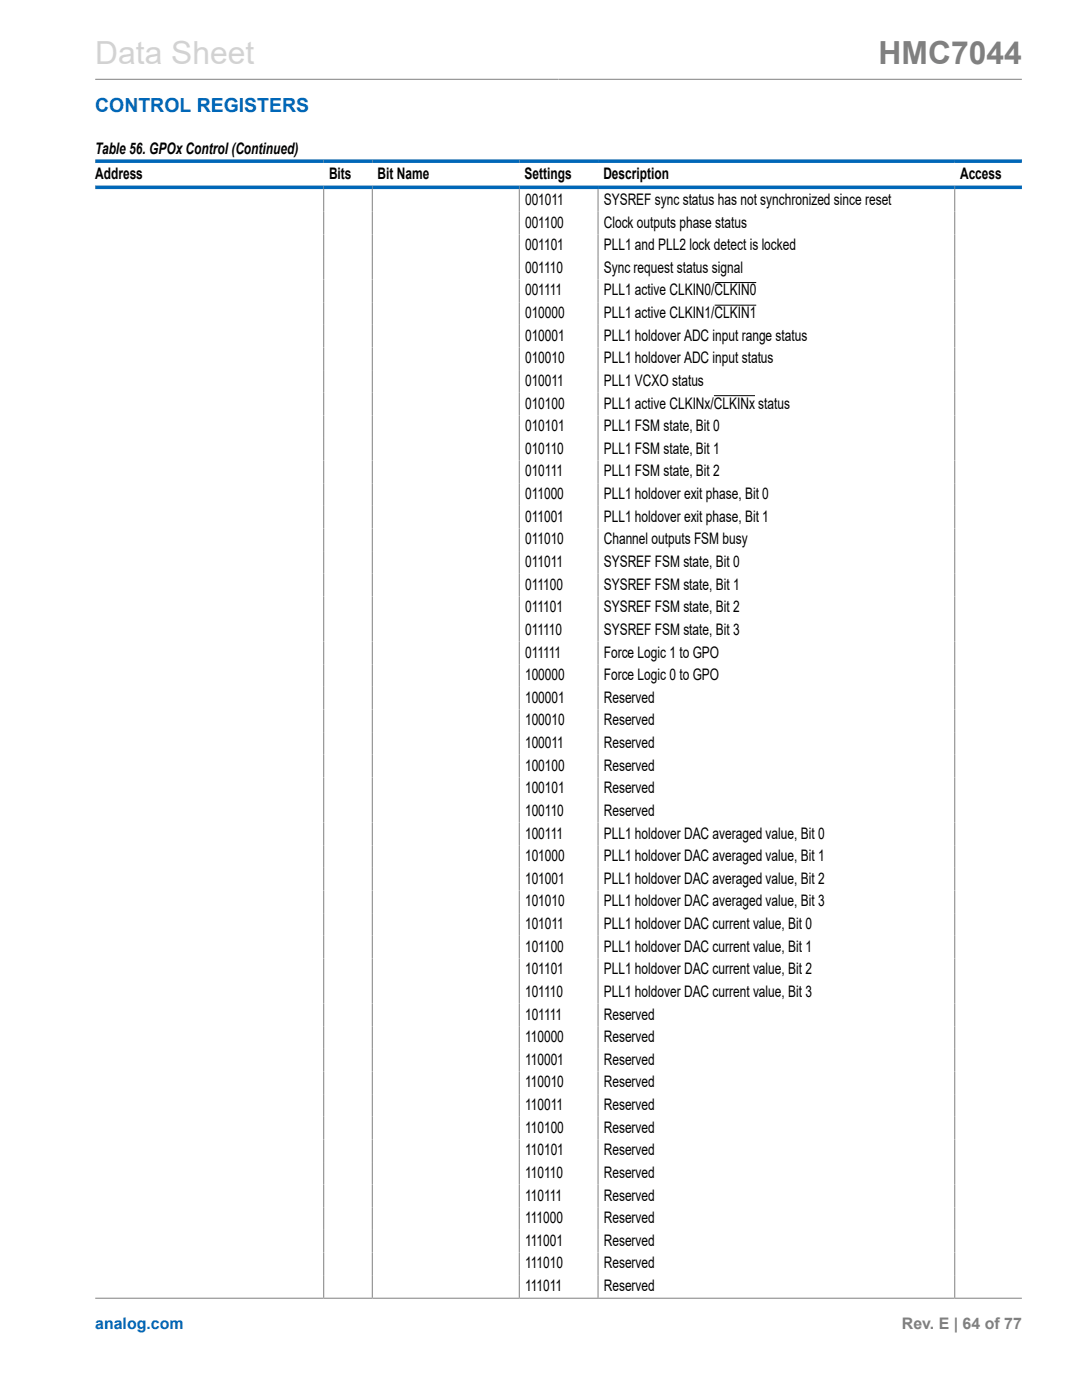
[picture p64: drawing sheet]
<svg xmlns="http://www.w3.org/2000/svg" width="216mm" height="279mm" viewBox="0 0 216 279" stroke-linecap="round" stroke-linejoin="round" font-family="sans-serif">
<defs><g id="words">
<text font-size="6.3" fill="#d3d3d3" x="19" y="12.7">Data Sheet</text>
<text font-size="6.3" fill="#808080" x="175.3" y="12.7">HMC7044</text>
<text font-size="3.9" fill="#0067b8" x="19" y="22.3">CONTROL REGISTERS</text>
<g font-size="3.2">
<text x="19" y="30.8">Table 56. GPOx Control(Continued)</text>
<text x="19" y="35.7">Address</text>
<text x="65.7" y="35.7">Bits</text>
<text x="75.3" y="35.7">Bit Name</text>
<text x="104.7" y="35.7">Settings</text>
<text x="120.4" y="35.7">Description</text>
<text x="191.6" y="35.7">Access</text>
<text x="104.8" y="40.9">001011</text>
<text x="120.5" y="40.9">SYSREF sync status has not synchronized since reset</text>
<text x="104.8" y="45.4">001100</text>
<text x="120.5" y="45.4">Clock outputs phase status</text>
<text x="104.8" y="49.9">001101</text>
<text x="120.5" y="49.9">PLL1 and PLL2 lock detect is locked</text>
<text x="104.8" y="54.5">001110</text>
<text x="104.8" y="59">001111</text>
<text x="120.5" y="54.5">Sync request status signal</text>
<text x="120.5" y="59">PLL1 active CLKIN0/CLKIN0</text>
<text x="104.8" y="63.5">010000</text>
<text x="120.5" y="63.5">PLL1 active CLKIN1/CLKIN1</text>
<text x="104.8" y="68">010001</text>
<text x="120.5" y="68">PLL1 holdover ADC input range status</text>
<text x="104.8" y="72.5">010010</text>
<text x="104.8" y="77">010011</text>
<text x="120.5" y="72.5">PLL1 holdover ADC input status</text>
<text x="120.5" y="77">PLL1 VCXO status</text>
<text x="104.8" y="81.5">010100</text>
<text x="120.5" y="81.5">PLL1 active CLKINx/CLKINx status</text>
<text x="104.8" y="86.1">010101</text>
<text x="120.5" y="86.1">PLL1 FSM state, Bit 0</text>
<text x="104.8" y="90.6">010110</text>
<text x="104.8" y="95.1">010111</text>
<text x="120.5" y="95.1">PLL1 FSM state, Bit 2</text>
<text x="120.5" y="90.6">PLL1 FSM state, Bit 1</text>
<text x="104.8" y="99.6">011000</text>
<text x="120.5" y="99.6">PLL1 holdover exit phase, Bit 0</text>
<text x="104.8" y="104.1">011001</text>
<text x="120.5" y="104.1">PLL1 holdover exit phase, Bit 1</text>
<text x="104.8" y="108.6">011010</text>
<text x="104.8" y="113.2">011011</text>
<text x="120.5" y="108.6">Channel outputs FSM busy</text>
<text x="120.5" y="113.2">SYSREF FSM state, Bit 0</text>
<text x="104.8" y="117.7">011100</text>
<text x="120.5" y="117.7">SYSREF FSM state, Bit 1</text>
<text x="104.8" y="122.2">011101</text>
<text x="120.5" y="122.2">SYSREF FSM state, Bit 2</text>
<text x="104.8" y="126.7">011110</text>
<text x="104.8" y="131.2">011111</text>
<text x="120.5" y="126.7">SYSREF FSM state, Bit 3</text>
<text x="120.5" y="131.2">Force Logic 1 to GPO</text>
<text x="104.8" y="135.7">100000</text>
<text x="120.5" y="135.7">Force Logic 0 to GPO</text>
<text x="104.8" y="140.3">100001</text>
<text x="120.5" y="140.3">Reserved</text>
<text x="104.8" y="144.8">100010</text>
<text x="104.8" y="149.3">100011</text>
<text x="120.5" y="144.8">Reserved</text>
<text x="120.5" y="149.3">Reserved</text>
<text x="104.8" y="153.8">100100</text>
<text x="120.5" y="153.8">Reserved</text>
<text x="104.8" y="158.3">100101</text>
<text x="120.5" y="158.3">Reserved</text>
<text x="104.8" y="162.8">100110</text>
<text x="104.8" y="167.3">100111</text>
<text x="120.5" y="162.8">Reserved</text>
<text x="120.5" y="167.3">PLL1 holdover DAC averaged value, Bit 0</text>
<text x="104.8" y="171.9">101000</text>
<text x="120.5" y="171.9">PLL1 holdover DAC averaged value, Bit 1</text>
<text x="104.8" y="176.4">101001</text>
<text x="120.5" y="176.4">PLL1 holdover DAC averaged value, Bit 2</text>
<text x="104.8" y="180.9">101010</text>
<text x="104.8" y="185.4">101011</text>
<text x="120.5" y="180.9">PLL1 holdover DAC averaged value, Bit 3</text>
<text x="120.5" y="185.4">PLL1 holdover DAC current value, Bit 0</text>
<text x="104.8" y="189.9">101100</text>
<text x="120.5" y="189.9">PLL1 holdover DAC current value, Bit 1</text>
<text x="104.8" y="194.4">101101</text>
<text x="120.5" y="194.4">PLL1 holdover DAC current value, Bit 2</text>
<text x="104.8" y="199">101110</text>
<text x="104.8" y="203.5">101111</text>
<text x="120.5" y="199">PLL1 holdover DAC current value, Bit 3</text>
<text x="120.5" y="203.5">Reserved</text>
<text x="104.8" y="208">110000</text>
<text x="120.5" y="208">Reserved</text>
<text x="104.8" y="212.5">110001</text>
<text x="120.5" y="212.5">Reserved</text>
<text x="104.8" y="217">110010</text>
<text x="104.8" y="221.5">110011</text>
<text x="120.5" y="217">Reserved</text>
<text x="120.5" y="221.5">Reserved</text>
<text x="104.8" y="226">110100</text>
<text x="120.5" y="226">Reserved</text>
<text x="104.8" y="230.6">110101</text>
<text x="120.5" y="230.6">Reserved</text>
<text x="104.8" y="235.1">110110</text>
<text x="104.8" y="239.6">110111</text>
<text x="120.5" y="235.1">Reserved</text>
<text x="120.5" y="239.6">Reserved</text>
<text x="104.8" y="244.1">111000</text>
<text x="120.5" y="244.1">Reserved</text>
<text x="104.8" y="248.6">111001</text>
<text x="120.5" y="248.6">Reserved</text>
<text x="104.8" y="253.1">111010</text>
<text x="104.8" y="257.7">111011</text>
<text x="120.5" y="253.1">Reserved</text>
<text x="120.5" y="257.7">Reserved</text>
</g>
<text font-size="3.2" fill="#0067b8" x="19" y="265.3">analog.com</text>
<text font-size="3.2" fill="#808080" x="180" y="265.3">Rev. E | 64 of 77</text>
</g></defs>
<path d="M19 15.8h184.9M64.6 37.7v221.3M74.3 37.7v221.3M103.6 37.7v221.3M119.3 37.7v221.3M190.5 37v222M19 259.1h184.9" fill="none" stroke="#808080" stroke-width=".2"/>
<path d="M142.6 56.4h8.3M142.4 79h8.3M142.6 60.9h8.3" fill="none" stroke="#000" stroke-width=".2"/>
<path d="M19 32.2h184.9M19 37.4h184.9" fill="none" stroke="#0067b8" stroke-width=".71"/>
<use href="#words"/>
</svg>
